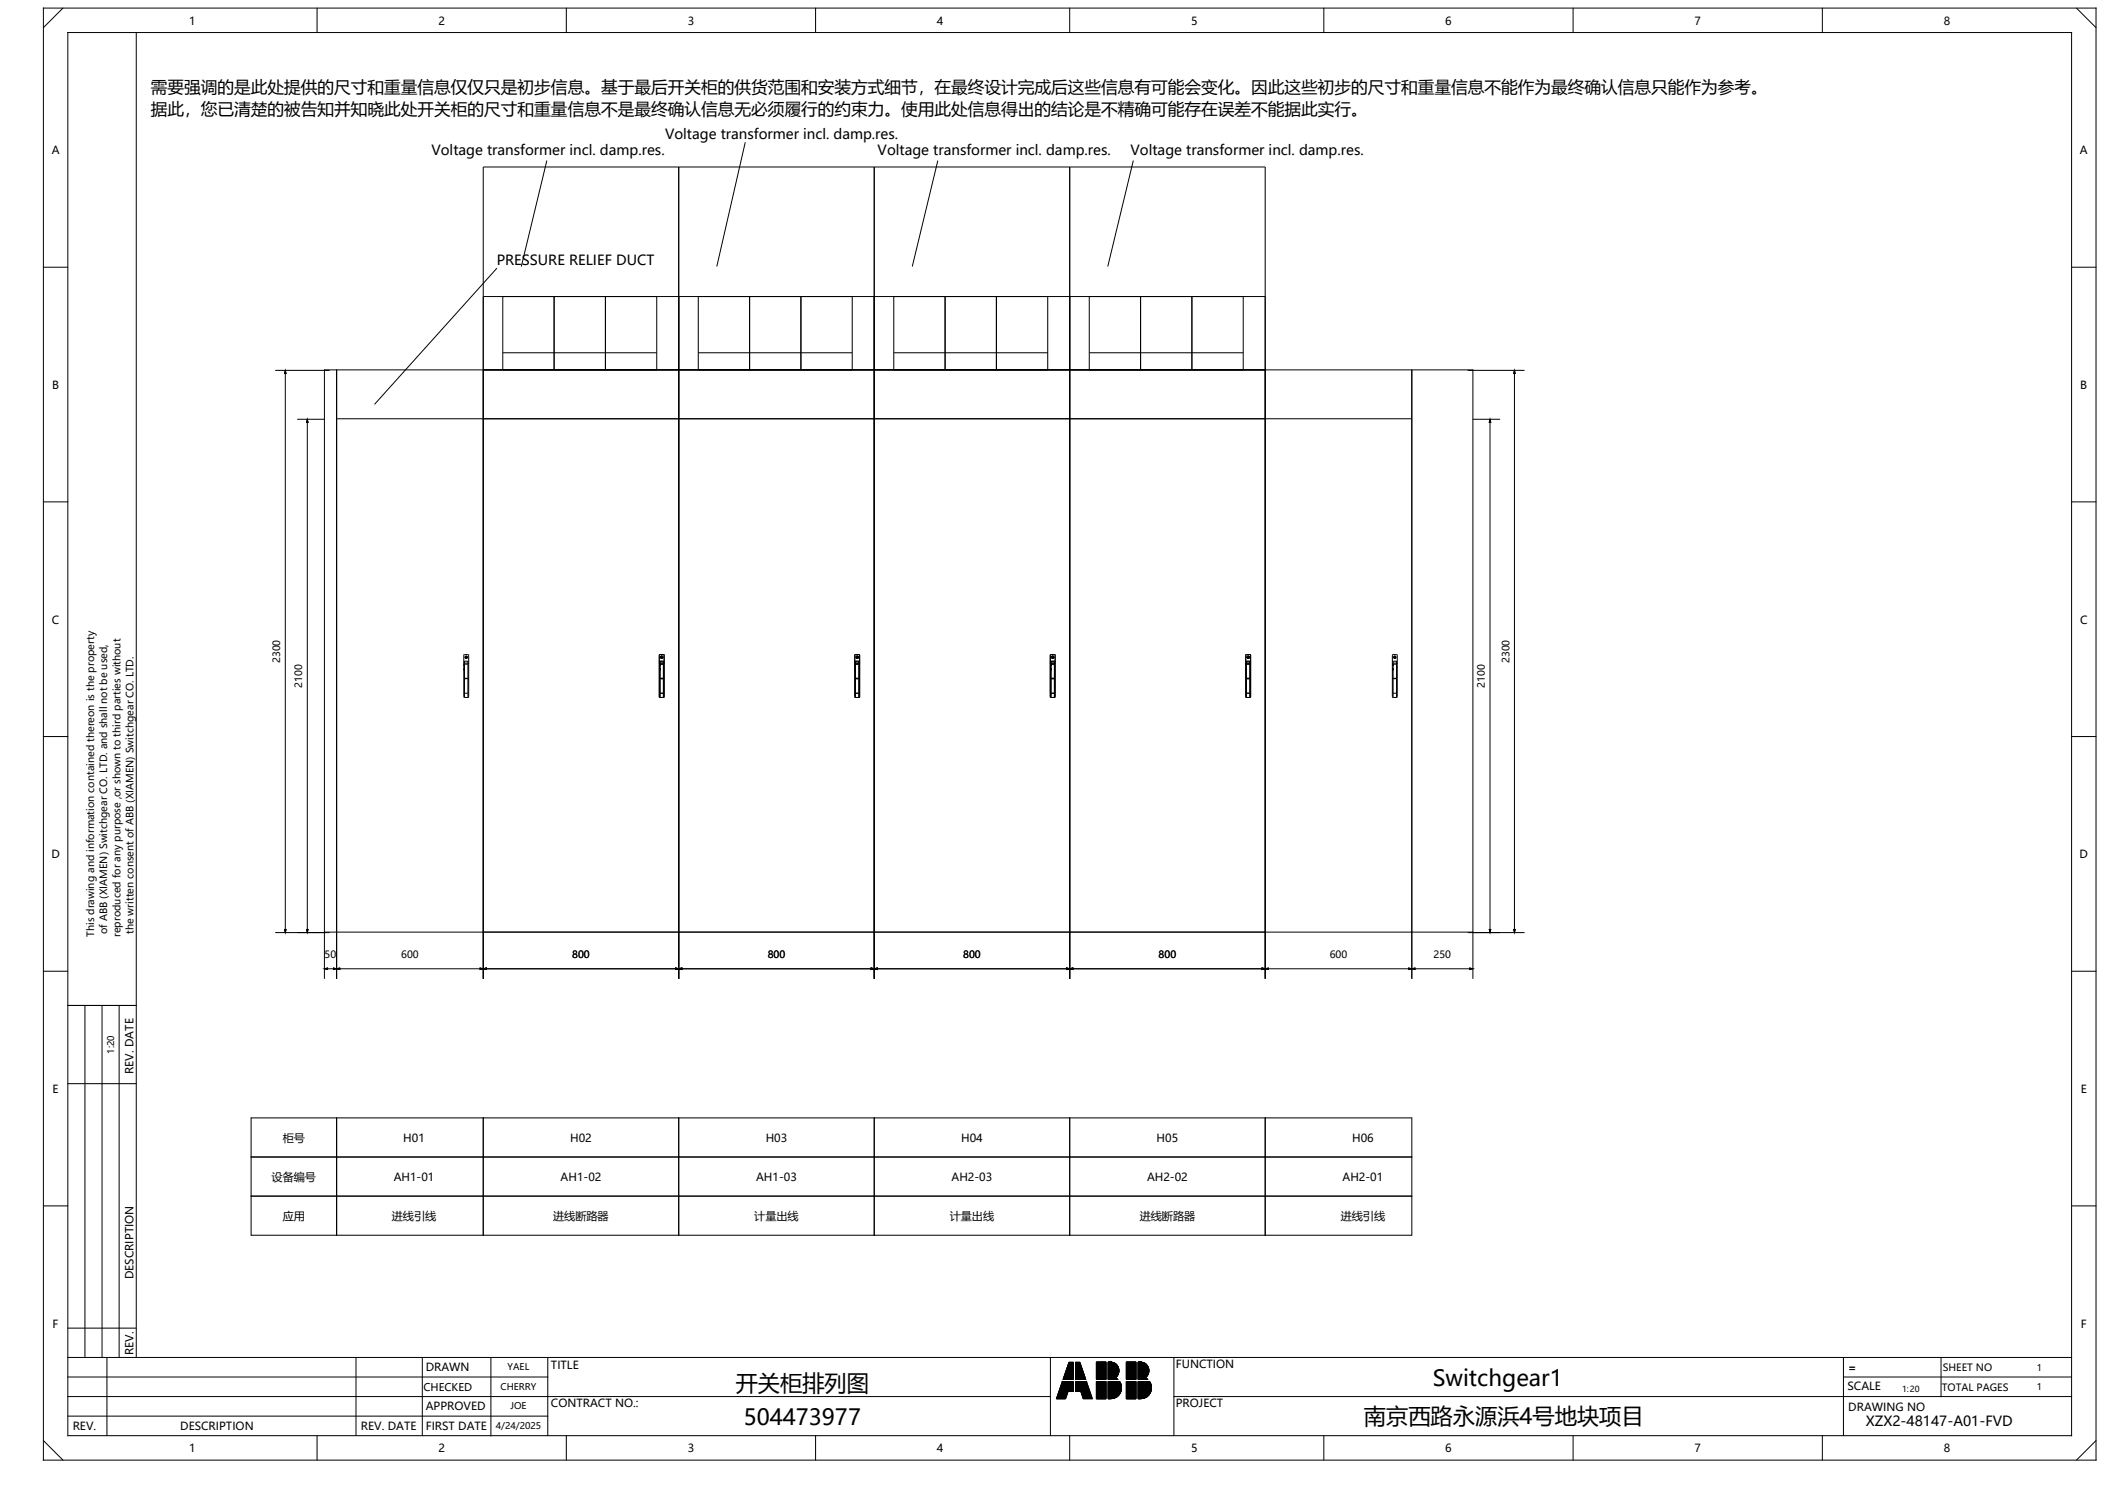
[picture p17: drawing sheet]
<svg xmlns="http://www.w3.org/2000/svg" width="297mm" height="210mm" viewBox="0 0 297 210" stroke-linecap="round" stroke-linejoin="round" font-family="sans-serif">
<defs><g id="words">
<g font-size="3.1">
<text x="103.3" y="195.2">开关柜排列图</text>
<text x="201.2" y="194.5">Switchgear1</text>
<text x="104.4" y="200">504473977</text>
<text x="191.5" y="199.9">南京西路永源浜4号地块项目</text>
</g>
<g font-size="2.3">
<text x="21.2" y="13">需要强调的是此处提供的尺寸和重量信息仅仅只是初步信息。基于最后开关柜的供货范围和安装方式细节，在最终设计完成后这些信息有可能会变化。因此这些初步的尺寸和重量信息不能作为最终确认信息只能作为参考。</text>
<text x="21.2" y="16.1">据此，您已清楚的被告知并知晓此处开关柜的尺寸和重量信息不是最终确认信息无必须履行的约束力。使用此处信息得出的结论是不精确可能存在误差不能据此实行。</text>
</g>
<g font-size="2">
<text x="60.6" y="21.7">Voltage transformer incl. damp.res.</text>
<text x="93.4" y="19.5">Voltage transformer incl. damp.res.</text>
<text x="123.2" y="21.7">Voltage transformer incl. damp.res.</text>
<text x="158.8" y="21.7">Voltage transformer incl. damp.res.</text>
<text x="69.7" y="37.2">PRESSURE RELIEF DUCT</text>
<text x="262" y="200.2">XZX2-48147-A01-FVD</text>
</g>
<g font-size="1.6">
<text x="26.6" y="3.5">1</text>
<text x="61.6" y="3.5">2</text>
<text x="96.6" y="3.5">3</text>
<text x="131.6" y="3.5">4</text>
<text x="167.3" y="3.5">5</text>
<text x="202.9" y="3.5">6</text>
<text x="237.9" y="3.5">7</text>
<text x="272.9" y="3.5">8</text>
<text x="7.3" y="21.7">A</text>
<text x="292.1" y="21.7">A</text>
<text x="7.3" y="54.6">B</text>
<text x="292.1" y="54.6">B</text>
<text x="7.3" y="87.5">C</text>
<text x="292.1" y="87.5">C</text>
<text x="7.2" y="120.5">D</text>
<text x="292" y="120.5">D</text>
<text x="7.4" y="153.4">E</text>
<text x="18.7" y="150.7" transform="rotate(-90 18.7 150.7)">REV. DATE</text>
<text x="292.2" y="153.4">E</text>
<text x="39.7" y="160.3">柜号</text>
<text x="56.6" y="160.3">H01</text>
<text x="80.1" y="160.3">H02</text>
<text x="107.5" y="160.3">H03</text>
<text x="135" y="160.3">H04</text>
<text x="162.4" y="160.3">H05</text>
<text x="189.9" y="160.3">H06</text>
<text x="38.1" y="165.8">设备编号</text>
<text x="55.3" y="165.8">AH1-01</text>
<text x="78.7" y="165.8">AH1-02</text>
<text x="106.2" y="165.8">AH1-03</text>
<text x="133.6" y="165.8">AH2-03</text>
<text x="161.1" y="165.8">AH2-02</text>
<text x="188.5" y="165.8">AH2-01</text>
<text x="39.7" y="171.3">应用</text>
<text x="55" y="171.3">进线引线</text>
<text x="77.7" y="171.3">进线断路器</text>
<text x="105.9" y="171.3">计量出线</text>
<text x="133.4" y="171.3">计量出线</text>
<text x="160" y="171.3">进线断路器</text>
<text x="188.3" y="171.3">进线引线</text>
<text x="18.7" y="179.6" transform="rotate(-90 18.7 179.6)">DESCRIPTION</text>
<text x="7.4" y="186.4">F</text>
<text x="18.7" y="190.2" transform="rotate(-90 18.7 190.2)">REV.</text>
<text x="165.1" y="192">FUNCTION</text>
<text x="292.2" y="186.4">F</text>
<text x="59.8" y="192.5">DRAWN</text>
<text x="59.8" y="198">APPROVED</text>
<text x="77.4" y="192.2">TITLE</text>
<text x="77.4" y="197.5">CONTRACT NO.:</text>
<text x="165.1" y="197.5">PROJECT</text>
<text x="259.4" y="195.1">SCALE</text>
<text x="259.6" y="192.5">=</text>
<text x="10.2" y="200.8">REV.</text>
<text x="25.3" y="200.8">DESCRIPTION</text>
<text x="26.6" y="203.9">1</text>
<text x="50.7" y="200.8">REV. DATE</text>
<text x="59.8" y="200.7">FIRST DATE</text>
<text x="61.6" y="203.9">2</text>
<text x="96.6" y="203.9">3</text>
<text x="131.6" y="203.9">4</text>
<text x="167.3" y="203.9">5</text>
<text x="202.9" y="203.9">6</text>
<text x="237.9" y="203.9">7</text>
<text x="259.6" y="198">DRAWING NO</text>
<text x="272.9" y="203.9">8</text>
</g>
<text font-size="1.5" x="59.5" y="195.2">CHECKED</text>
<g font-size="1.4">
<text x="39.4" y="93.1" transform="rotate(-90 39.4 93.1)">2300</text>
<text x="212" y="93.1" transform="rotate(-90 212 93.1)">2300</text>
<text x="42.4" y="96.5" transform="rotate(-90 42.4 96.5)">2100</text>
<text x="208.5" y="96.5" transform="rotate(-90 208.5 96.5)">2100</text>
<text x="13.2" y="131.5" transform="rotate(-90 13.2 131.5)">This drawing and information contained thereon is the property</text>
<text x="15.1" y="131.1" transform="rotate(-90 15.1 131.1)">of ABB (XIAMEN) Switchgear CO. LTD. and shall not be used,</text>
<text x="16.9" y="131.5" transform="rotate(-90 16.9 131.5)">reproduced for any purpose ,or shown to third parties without</text>
<text x="18.8" y="131.1" transform="rotate(-90 18.8 131.1)">the written consent of ABB (XIAMEN) Switchgear CO. LTD.</text>
<text x="45.6" y="134.5">50</text>
<text x="56.3" y="134.5">600</text>
<text x="80.4" y="134.5">800</text>
<text x="107.8" y="134.5">800</text>
<text x="135.3" y="134.5">800</text>
<text x="162.7" y="134.5">800</text>
<text x="186.7" y="134.5">600</text>
<text x="201.3" y="134.5">250</text>
<text x="272.7" y="195.3">TOTAL PAGES</text>
<text x="272.8" y="192.5">SHEET NO</text>
</g>
<g font-size="1.3">
<text x="16" y="147.9" transform="rotate(-90 16 147.9)">1:20</text>
<text x="70.3" y="195.1">CHERRY</text>
<text x="71.3" y="192.3">YAEL</text>
<text x="71.7" y="197.8">JOE</text>
<text x="286" y="192.4">1</text>
<text x="286" y="195.2">1</text>
<text x="69.6" y="200.6">4/24/2025</text>
</g>
<text font-size="1.2" x="267.1" y="195.4">1:20</text>
</g></defs>
<g fill="none" stroke="#000" stroke-width=".14">
<path d="M6.1 1.1h288.2v203.9h-288.2zM8.8 1.1l-2.7 2.8M9.5 4.6h281.4v196.9h-281.4zM19.1 4.6v186M44.5 1.1v3.5M79.5 1.1v3.5M114.5 1.1v3.5M150.2 1.1v3.5M185.9 1.1v3.5M220.9 1.1v3.5M255.9 1.1v3.5M291.6 1.1l2.7 2.8"/>
<path d="M6.1 37.5h3.4M69.7 37.7l-17.1 19M76.8 22.6l-3.6 14.8M95.3 23.4v114M104.6 20l-3.9 17.4M122.8 23.4v114M131.7 22.6l-3.6 14.8M150.2 23.4v114M159.1 22.6l-3.5 14.8M290.9 37.5h3.4M38.7 52h7.5M40.1 52l.1 .4h-.2z"/>
<path d="M40.1 52.3v78.3M41.8 58.9h3.8M43.2 58.9l.1 .4h-.2zM43.2 59.2v71.4M47.3 51.9v85.5M47.3 58.8h151M67.9 41.6h109.8M70.6 41.6v10.3M70.6 49.5h21.6M77.8 41.6v10.3M85 41.6v10.3M92.2 41.6v10.3"/>
<path d="M98.1 49.5h21.6M98.1 41.6v10.3M105.3 41.6v10.3M112.5 41.6v10.3M119.7 41.6v10.3M125.5 49.5h21.6M125.5 41.6v10.3M132.7 41.6v10.3M139.9 41.6v10.3M147.1 41.6v10.3M153 49.5h21.6M153 41.6v10.3"/>
<path d="M160.2 41.6v10.3M167.4 41.6v10.3M174.6 41.6v10.3M198.3 51.9v85.5M206.1 52h7.9M206.8 58.9h3.8M209.2 58.9l.1 .4h-.2zM209.2 59.2v71.4M212.7 52l.1 .4h-.2zM212.7 52.3v78.3M6.1 70.5h3.4M290.9 70.5h3.4"/>
<path d="M65.1 93.3h.1M65.1 93.4h.1M65.1 93.9h.1M65.1 94h.1M65.1 95.2h.7M65.1 93.3h.7M65.1 93.2l.1-.1h.5l.1 .1M65.1 95.3h.7M65.1 97.3h.7M65.1 92.9h.1M65.2 92.8h.1M65.2 97.9l-.1-.1 .1-5.9 .6 .1v5.8l-.1 .1"/>
<path d="M65.2 97.9h.5M65.2 92.8h.5M65.2 92.8v5.1M65.4 92.4l.2-.2v.2zM65.4 92.1l.2 .1-.3 .1zM65.4 92.3h.1M65.6 92.2h.1M65.7 92.8v5.1M65.7 92.8h.1M65.8 92.8h.1M65.8 92.9h.1M92.6 93.3h.1"/>
<path d="M92.6 93.4h.1M92.6 93.9h.1M92.6 94h.1M92.6 95.2h.7M92.6 93.3h.7M92.6 93.2l.1-.1h.5l.1 .1M92.6 95.3h.7M92.6 97.3h.7M92.6 92.9h.1M92.6 92.8h.1M92.7 92.8h.1M92.7 97.9l-.1-.1v-5.8l.6-.1 .1 5.9-.1 .1"/>
<path d="M92.7 97.9h.5M92.7 92.8h.5M92.7 92.8v5.1M92.8 92.4l.3-.2-.1 .2zM92.8 92.1l.2 .1-.2 .1zM92.8 92.3h.1M93 92.2h.1M93.2 92.8v5.1M93.2 92.8h.1M93.3 92.9h.1M120 93.3h.1M120 93.4h.1"/>
<path d="M120 93.9h.1M120 94h.1M120 95.2h.7M120 93.3h.7M120 93.2l.1-.1h.5l.1 .1M120 95.3h.7M120 97.3h.7M120 92.9h.1M120.1 92.9h-.1M120.1 92.8h.1M120.1 97.9l-.1-.1 .1-5.9 .6 .1v5.8l-.1 .1M120.1 97.9h.5"/>
<path d="M120.1 92.8h.5M120.1 92.8v5.1M120.3 92.4l.2-.2v.2zM120.3 92.1l.2 .1-.3 .1zM120.3 92.3h.1M120.5 92.2h.1M120.6 92.8v5.1M120.6 92.8h.1M120.7 92.8h.1M120.7 92.9h.1M147.5 93.3h.1M147.5 93.4h.1"/>
<path d="M147.5 93.9h.1M147.5 94h.1M147.5 95.2h.7M147.5 93.3h.7M147.5 93.2l.1-.1h.5l.1 .1M147.5 95.3h.7M147.5 97.3h.7M147.5 92.9h.1M147.5 92.8h.1M147.6 92.8h.1M147.6 97.9l-.1-.1v-5.8l.6-.1 .1 5.9-.1 .1M147.6 97.9h.5"/>
<path d="M147.6 92.8h.5M147.6 92.8v5.1M147.7 92.4l.3-.2-.1 .2zM147.7 92.1l.2 .1-.2 .1zM147.7 92.3h.1M147.9 92.2h.1M148.1 92.8v5.1M148.1 92.8h.1M148.2 92.9h.1M174.9 93.3h.1M174.9 93.4h.1M174.9 93.9h.1"/>
<path d="M174.9 94h.1M174.9 95.2h.7M174.9 93.3h.7M174.9 93.2l.1-.1h.5l.1 .1M174.9 95.3h.7M174.9 97.3h.7M174.9 92.9h.1M175 92.9h-.1M175 92.8h.1M175 97.9l-.1-.1 .1-5.9 .6 .1v5.8l-.1 .1M175 97.9h.5M175 92.8h.5"/>
<path d="M175 92.8v5.1M175.2 92.4l.2-.2v.2zM175.2 92.1l.2 .1-.3 .1zM175.2 92.3h.1M175.4 92.2h.1M175.5 92.8v5.1M175.5 92.8h.1M175.6 92.8h.1M175.6 92.9h.1M195.5 93.3h.1M195.5 93.4h.1M195.5 93.9h.1"/>
<path d="M195.5 94h.1M195.5 95.2h.7M195.5 93.3h.7M195.5 93.2l.1-.1h.5l.1 .1M195.5 95.3h.7M195.5 97.3h.7M195.5 92.9h.1M195.6 92.8h-.1M195.6 92.8h.1M195.6 97.9l-.1-.1v-5.8l.6-.1 .1 5.9-.1 .1M195.6 97.9h.5M195.6 92.8h.5"/>
<path d="M195.6 92.8v5.1M195.7 92.4l.3-.2v.2zM195.8 92.1l.2 .1-.3 .1zM195.8 92.3h.1M195.9 92.2h.1M196.1 92.8v5.1M196.1 92.8h.1M196.2 92.8h.1M196.2 92.8v.1M196.2 92.9h.1M6.1 103.4h3.4M290.9 103.4h3.4"/>
<path d="M6.1 136.3h3.4M38.7 130.9h7.5M40 130.5h.2l-.1 .4zM43.1 130.5h.2l-.1 .4zM45.6 130.8h161.2M45.6 137.4v-85.5h161.2v85.5M45.6 136l.4-.1v.2zM45.9 136h1M46.8 135.9l.9 .2v-.2l-.9 .2zM47.6 136h19.9M67.4 135.9l.9 .2v-.2l-.9 .2zM67.9 137.4v-114h109.8v114"/>
<path d="M68.2 136h26.8M94.9 135.9l.9 .2v-.2l-.9 .2zM95.7 136h26.7M122.3 135.9l.9 .2v-.2l-.9 .2zM123.1 136h26.8M149.8 135.9l.9 .2v-.2l-.9 .2zM150.6 136h26.7M177.2 135.9l.9 .2v-.2l-.9 .2zM178 136h19.9M197.8 135.9l.9 .2v-.2l-.9 .2zM198.6 136h7.9M206.1 130.9h7.9"/>
<path d="M206.4 135.9l.4 .1-.4 .1zM209.1 130.5h.2l-.1 .4zM212.6 130.5h.2l-.1 .4zM290.9 136.3h3.4M9.5 141.1h9.6M9.5 152.1h9.6M11.9 141.1v49.5M14.3 141.1v49.5M16.7 141.1v49.5M35.3 156.9h163v16.5h-163zM47.3 156.9v16.5M67.9 156.9v16.5"/>
<path d="M95.3 156.9v16.5M122.8 156.9v16.5M150.2 156.9v16.5M177.7 156.9v16.5M6.1 169.3h3.4M35.3 162.4h163M35.3 167.9h163M290.9 169.3h3.4M9.5 198.8h67.4M9.5 196h138M9.5 193.3h67.4M9.5 190.6h281.4"/>
<path d="M9.5 186.4h9.6M15 190.6v10.9M50 190.6v10.9M59.3 190.6v10.9M68.9 190.6v11M76.9 190.6v10.9M147.5 190.6v10.9M149.2 194l-.8 2.3h1.2l.4-1M149.2 194h1.5v1.3h-.7M149.2 194l.8 1.3M150.1 191.2h.6v2.4h-1.4zM151 191.2h.6l.9 2.4h-1.5z"/>
<path d="M152.6 194l.8 2.3h-1.3l-.3-1M152.6 194h-1.6v1.3h.8M152.6 194l-.8 1.3M154 191.2h1.3v2.4h-1.3zM154 193.9h1.3v2.4h-1.3zM155.6 194h1.6M155.6 191.2h.6M155.6 192.6h1.5M155.6 191.7h1.3M155.6 191.8h1.4M155.6 191.9h1.4M155.6 192h1.5"/>
<path d="M155.6 192.1h1.5M155.6 192.2h1.5M155.6 192.3h1.5M155.6 192.7h1.5M155.6 192.8h1.5M155.6 192.8h1.4M155.6 192.9h1.4M155.6 193h1.4M155.6 193.1h1.3M155.6 191.6h1.2M155.6 191.4h.9M155.6 191.4h1"/>
<path d="M155.6 191.5h1.1M155.6 191.3h.8M155.6 193.2h1.2M155.6 195.2h1.8M155.6 194.3h1.8M155.6 194.4h1.8M155.6 194.1h1.7M155.6 194.2h1.7M155.6 194.2h1.8M155.6 193.5h1.2M155.6 194h1.7M155.6 194.5h1.8"/>
<path d="M155.6 194.5h1.9M155.6 194.6h1.9M155.6 194.7h1.9M155.6 194.8h1.9M155.6 194.9h1.9M155.6 195h1.9M155.6 195.1h1.9M155.6 195.5h1.7M155.6 195.6h1.7M155.6 195.6h1.6M155.6 195.7h1.6M155.6 195.8h1.5"/>
<path d="M155.6 195.9h1.5M155.6 195.9h1.4M155.6 196h1.3M155.6 196.1h1.2M155.6 195.3h1.8M155.6 195.4h1.8M155.6 193.3h1.2M155.6 193.3h1.1M155.6 193.4h1M155.6 193.5h1.1M155.6 196.1h1.1M155.6 196.2h1"/>
<path d="M155.6 196.3h.8M155.6 192.4h1.5M155.6 192.5h1.5M155.9 191.2a1.2 1.2 0 0 1 1.2 .9 1.2 1.2 0 0 1-.5 1.3M155.9 191.2h.1M155.9 191.2h-.3v2.4h1.3M155.9 191.2h.3M156.2 191.2l.2 .1M156.4 191.3l.1 .1M156.4 196.3h-.5M156.5 191.4h.1M156.6 193.4l.1 .1"/>
<path d="M156.6 196.2l-.2 .1M156.6 193.4l.3 .2M156.6 191.4l.1 .1M156.7 193.3l-.1 .1M156.7 193.5h.1M156.7 196.1l-.1 .1M156.7 191.5l.1 .1M156.8 193.3h-.1M156.8 191.6l.1 .1M156.8 193.5l.1 .1M156.8 196.1h-.1M156.8 193.2v.1"/>
<path d="M156.9 191.7h.1M156.9 193.1l-.1 .1M156.9 191.7l.1 .1M156.9 196l-.1 .1M156.9 193.1h.1M157 191.8v.1M157 193l-.1 .1M157 191.9h.1M157 195.9l-.1 .1M157 192.9v.1M157 191.9l.1 .1M157 192.8v.1"/>
<path d="M157.1 192v.1M157.1 192.8h-.1M157.1 195.9h-.1M157.1 192.1h.1M157.1 192.7v.1M157.1 192.1v.1M157.1 192.6v.1M157.1 192.2v.1M157.1 192.6h.1M157.1 192.3v.1M157.1 192.5v.1M157.1 192.4h.1"/>
<path d="M157.1 192.4v.1M157.1 195.8v.1M157.2 195.7l-.1 .1M157.2 193.9a1.54 1.54 0 0 1-1.3 2.4M157.2 193.9h-1.6v2.4h.3M157.2 193.9v.1M157.2 194h.1M157.2 195.6v.1M157.3 194v.1M157.3 195.6h-.1M157.3 194.1v.1M157.3 195.5v.1"/>
<path d="M157.3 194.2h.1M157.4 195.4l-.1 .1M157.4 194.2v.1M157.4 195.4h.1M157.4 194.3v.1M157.4 195.3v.1M157.4 194.4v.1M157.4 195.2v.1M157.4 194.5h.1M157.4 195.2h.1M157.5 194.5v.1M157.5 195.1l-.1 .1"/>
<path d="M157.5 194.6v.1M157.5 195v.1M157.5 194.7h.1M157.5 194.9v.1M157.5 194.7v.1M157.5 194.9h.1M157.5 194.8v.1M158.2 191.2h1.3v2.4h-1.3zM158.2 193.9h1.3v2.4h-1.3zM159.8 194h1.6M159.8 191.2h.6M159.8 192.6h1.5"/>
<path d="M159.8 191.7h1.3M159.8 191.8h1.4M159.8 191.9h1.4M159.8 192h1.5M159.8 192.1h1.5M159.8 192.2h1.5M159.8 192.3h1.5M159.8 192.7h1.5M159.8 192.8h1.5M159.8 192.8h1.4M159.8 192.9h1.4M159.8 193h1.4"/>
<path d="M159.8 193.1h1.3M159.8 191.6h1.2M159.8 191.4h.9M159.8 191.4h1M159.8 191.5h1.1M159.8 191.3h.8M159.8 193.2h1.2M159.8 195.2h1.9M159.8 195.2h1.8M159.8 194.3h1.8M159.8 194.4h1.8M159.8 194.1h1.7"/>
<path d="M159.8 194.2h1.8M159.8 193.5h1.2M159.8 194h1.7M159.8 194.5h1.9M159.8 194.6h1.9M159.8 194.7h1.9M159.8 194.8h1.9M159.8 194.9h1.9M159.8 195h1.9M159.8 195.1h1.9M159.8 195.5h1.7M159.8 195.6h1.7"/>
<path d="M159.8 195.6h1.6M159.8 195.7h1.6M159.8 195.8h1.5M159.8 195.9h1.5M159.8 195.9h1.4M159.8 196h1.3M159.8 196.1h1.2M159.8 195.3h1.8M159.8 195.4h1.8M159.8 193.3h1.2M159.8 193.3h1.1M159.8 193.4h1"/>
<path d="M159.8 193.5h1.1M159.8 196.1h1.1M159.8 196.2h1M159.8 196.3h.8M159.8 192.4h1.5M159.8 192.5h1.5M160.1 191.2a1.2 1.2 0 0 1 1.2 .9 1.2 1.2 0 0 1-.5 1.3M160.1 191.2h.1M160.1 191.2h-.3v2.4h1.3M160.1 191.2h.3M160.4 191.2l.2 .1M160.6 191.3l.1 .1"/>
<path d="M160.6 196.3h-.4M160.7 191.4h.1M160.8 193.4l.1 .1M160.8 196.2l-.2 .1M160.8 193.4l.3 .2M160.8 191.4l.1 .1M160.9 193.3l-.1 .1M160.9 193.5h.1M160.9 196.1l-.1 .1M160.9 191.5l.1 .1M161 193.3h-.1M161 191.6l.1 .1"/>
<path d="M161 193.5l.1 .1M161 196.1h-.1M161 193.2v.1M161.1 191.7h.1M161.1 193.1l-.1 .1M161.1 191.7l.1 .1M161.1 196l-.1 .1M161.1 193.1h.1M161.2 191.8v.1M161.2 193l-.1 .1M161.2 191.9h.1M161.2 195.9l-.1 .1"/>
<path d="M161.2 192.9v.1M161.2 191.9l.1 .1M161.2 192.8v.1M161.3 192v.1M161.3 192.8h-.1M161.3 195.9h-.1M161.3 192.1h.1M161.3 192.7v.1M161.3 192.1v.1M161.3 192.6v.1M161.3 192.2v.1M161.3 192.6h.1"/>
<path d="M161.3 192.3v.1M161.3 192.5v.1M161.3 192.4h.1M161.3 192.4v.1M161.3 195.8v.1M161.4 195.7l-.1 .1M161.4 193.9a1.54 1.54 0 0 1-1.2 2.4M161.4 193.9h-1.6v2.4h.4M161.4 193.9v.1M161.4 194h.1M161.4 195.6v.1M161.5 194v.1"/>
<path d="M161.5 195.6h-.1M161.5 194.1l.1 .1M161.5 195.5v.1M161.6 194.2h.1M161.6 195.4l-.1 .1M161.6 194.2v.1M161.6 195.4h.1M161.6 194.3v.1M161.6 195.3v.1M161.6 194.4l.1 .1M161.6 195.2v.1M161.7 194.5h.1"/>
<path d="M161.7 195.2h-.1M161.7 194.5v.1M161.7 195.1v.1M161.7 194.6v.1M161.7 195v.1M161.7 194.9v.1M161.7 194.7h.1M161.7 194.9h.1M161.7 194.7v.1M161.7 194.8v.1M164.8 196h126.1M164.8 190.6v10.9"/>
<path d="M258.9 193.3h32M258.9 190.6v10.9M272.6 190.6v5.4M6.1 202.2l2.7 2.8M44.5 201.5v3.5M79.5 201.5v3.5M114.5 201.5v3.5M150.2 201.5v3.5M185.9 201.5v3.5M220.9 201.5v3.5M255.9 201.5v3.5M294.3 202.2l-2.7 2.8"/>
<circle cx="65.5" cy="92.3" r=".16"/>
<circle cx="92.9" cy="92.3" r=".16"/>
<circle cx="120.4" cy="92.3" r=".16"/>
<circle cx="147.8" cy="92.3" r=".16"/>
<circle cx="175.3" cy="92.3" r=".16"/>
<circle cx="195.9" cy="92.3" r=".16"/>
</g>
<g fill="#000" stroke="#000" stroke-width=".14">
<path d="M40.1 52l.1 .4h-.2zM43.2 58.9l.1 .4h-.2zM209.2 58.9l.1 .4h-.2zM212.7 52l.1 .4h-.2zM40 130.5h.2l-.1 .4zM43.1 130.5h.2l-.1 .4zM45.6 136l.4-.1v.2zM46.8 135.9l.5 .1-.5 .1zM47.3 136l.4-.1v.2zM67.4 135.9l.5 .1-.5 .1zM67.9 136l.4-.1v.2zM94.9 135.9l.4 .1-.4 .1z"/>
<path d="M95.3 136l.5-.1v.2zM122.3 135.9l.5 .1-.5 .1zM122.8 136l.4-.1v.2zM149.8 135.9l.4 .1-.4 .1zM150.2 136l.5-.1v.2zM177.2 135.9l.5 .1-.5 .1zM177.7 136l.4-.1v.2zM197.8 135.9l.5 .1-.5 .1zM198.3 136l.4-.1v.2zM206.4 135.9l.4 .1-.4 .1zM209.1 130.5h.2l-.1 .4zM212.6 130.5h.2l-.1 .4z"/>
<path d="M149.2 194h1.5v1.3h-.7zM149.2 194l.8 1.3-.4 1h-1.2zM150.1 191.2h.6v2.4h-1.4zM151 191.2h.6l.9 2.4h-1.5zM151 194h1.6l-.8 1.3h-.8zM152.6 194l.8 2.3h-1.3l-.3-1zM154 191.2h1.3v2.4h-1.3zM154 193.9h1.3v2.4h-1.3zM155.6 192.6h1.5zM155.6 191.7l1.4 .1zM155.6 191.8l1.4 .1zM155.6 191.9h1.4z"/>
<path d="M155.6 191.9l1.5 .1zM155.6 192l1.5 .1zM155.6 192.1h1.5zM155.6 192.1l1.5 .1zM155.6 192.2l1.5 .1zM155.6 191.7h1.3zM155.6 192.7h1.5zM155.6 192.8h1.5zM155.6 192.8h1.4zM155.6 192.9h1.4zM155.6 193h1.4zM155.6 191.6l1.3 .1z"/>
<path d="M155.6 191.4h1zM155.6 191.4l1.1 .1zM155.6 191.5l1.2 .1zM155.6 191.2h.6zM155.6 191.2l.8 .1zM155.6 191.3l.9 .1zM155.6 193.1h1.3zM155.6 195.2h1.8zM155.6 194.3l1.8 .1zM155.6 194.1l1.7 .1zM155.6 194.2h1.8zM155.6 194.2l1.8 .1z"/>
<path d="M155.6 193.5h1.2l.1 .1h-1.3zM155.6 193.9l1.6 .1zM155.6 194h1.7zM155.6 194l1.7 .1zM155.6 194.4l1.8 .1zM155.6 194.5h1.9zM155.6 194.5l1.9 .1zM155.6 194.6l1.9 .1zM155.6 194.7h1.9zM155.6 194.7l1.9 .1zM155.6 194.8h1.9zM155.6 194.9h1.9z"/>
<path d="M155.6 195h1.9zM155.6 195.1h1.9zM155.6 195.5h1.7zM155.6 195.6h1.7zM155.6 195.6h1.6zM155.6 195.7h1.6zM155.6 195.8h1.5zM155.6 195.9h1.5zM155.6 195.9h1.4zM155.6 196h1.3zM155.6 195.3h1.8zM155.6 195.4h1.8z"/>
<path d="M155.6 193.2h1.2zM155.6 193.3h1.2zM155.6 193.3h1.1zM155.6 193.4l1.1 .1zM155.6 193.5h1.2zM155.6 196.1h1.2zM155.6 196.1h1.1zM155.6 196.2h1zM155.6 196.3h.8zM155.6 192.3l1.5 .1zM155.6 192.4h1.5zM155.6 192.5h1.5z"/>
<path d="M158.2 191.2h1.3v2.4h-1.3zM158.2 193.9h1.3v2.4h-1.3zM159.8 195.2h1.9zM159.8 194h1.7zM159.8 194.3l1.8 .1zM159.8 194.2l1.8 .1zM159.8 194.2h1.8zM159.8 194.1l1.8 .1zM159.8 194l1.7 .1zM159.8 195.1h1.9zM159.8 195h1.9zM159.8 194.9h1.9z"/>
<path d="M159.8 194.8h1.9zM159.8 194.7l1.9 .1zM159.8 194.7h1.9zM159.8 194.6l1.9 .1zM159.8 194.5l1.9 .1zM159.8 194.5h1.9zM159.8 194.4l1.9 .1zM159.8 195.6h1.7zM159.8 195.5h1.7zM159.8 195.4h1.8zM159.8 195.3h1.8zM159.8 195.2h1.8z"/>
<path d="M159.8 193.1h1.3zM159.8 193.5h1.2l.1 .1h-1.3zM159.8 193.5h1.2zM159.8 193.4l1.1 .1zM159.8 193.3h1.1zM159.8 193.3h1.2zM159.8 193.2h1.2zM159.8 195.9h1.4zM159.8 196.3h.8zM159.8 196.2h1zM159.8 196.1h1.1zM159.8 196.1h1.2z"/>
<path d="M159.8 196h1.3zM159.8 193.9l1.6 .1zM159.8 195.9h1.5zM159.8 195.8h1.5zM159.8 195.7h1.6zM159.8 195.6h1.6zM159.8 191.9h1.4zM159.8 191.8l1.4 .1zM159.8 191.7l1.4 .1zM159.8 191.2l.8 .1zM159.8 191.2h.6zM159.8 191.6l1.3 .1z"/>
<path d="M159.8 191.5l1.2 .1zM159.8 191.4l1.1 .1zM159.8 191.4h1zM159.8 191.7h1.3zM159.8 191.3l.9 .1zM159.8 193h1.4zM159.8 192.9h1.4zM159.8 192.8h1.4zM159.8 192.6h1.5zM159.8 192.2l1.5 .1zM159.8 192.1l1.5 .1zM159.8 192.1h1.5z"/>
<path d="M159.8 192.3l1.5 .1zM159.8 192.5h1.5zM159.8 192.4h1.5zM159.8 192l1.5 .1zM159.8 192.7h1.5zM159.8 192.8h1.5zM159.8 191.9l1.5 .1z"/>
</g>
<use href="#words"/>
</svg>
